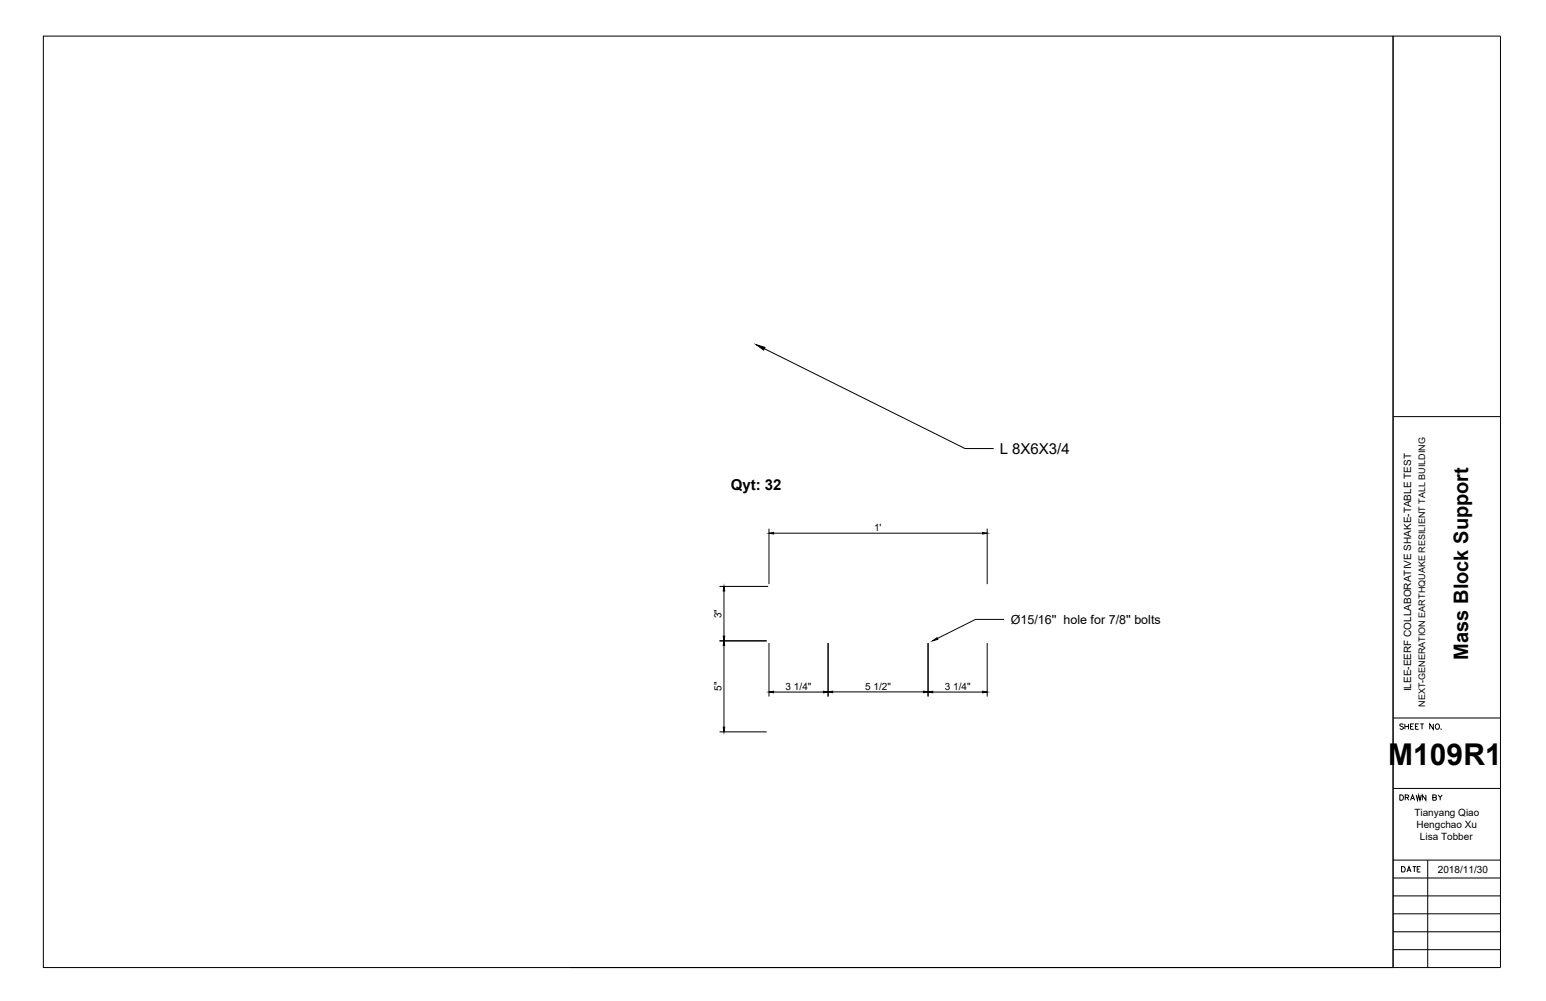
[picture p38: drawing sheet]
<svg xmlns="http://www.w3.org/2000/svg" width="432mm" height="279mm" viewBox="0 0 432 279" stroke-linecap="round" stroke-linejoin="round" font-family="sans-serif">
<defs><g id="words">
<text font-size="8.4" x="387.8" y="213.6">M109R1</text>
<text font-size="5.6" x="410.1" y="184.1" transform="rotate(-90 410.1 184.1)">Mass Block Support</text>
<text font-size="4.4" x="390.5" y="244.5">DATE</text>
<g font-size="4.2">
<text x="279.2" y="126.7">L 8X6X3/4</text>
<text x="204.1" y="136.8">Qyt: 32</text>
</g>
<text font-size="3.5" x="282.3" y="174.2">Ø15/16'' hole for 7/8'' bolts</text>
<g font-size="2.8">
<text x="244.1" y="148.2">1'</text>
<text x="201.5" y="172.6" transform="rotate(-90 201.5 172.6)">3&quot;</text>
<text x="201.5" y="192.8" transform="rotate(-90 201.5 192.8)">5&quot;</text>
<text x="219.4" y="192.5">3 1/4&quot;</text>
<text x="241.7" y="192.5">5 1/2&quot;</text>
<text x="263.9" y="192.5">3 1/4&quot;</text>
<text x="394.1" y="193" transform="rotate(-90 394.1 193)">ILEE-EERF COLLABORATIVE SHAKE-TABLE TEST</text>
<text x="395" y="227.8">Tianyang Qiao</text>
<text x="395.6" y="231.1">Hengchao Xu</text>
<text x="396.6" y="234.4">Lisa Tobber</text>
<text x="401.6" y="243.6">2018/11/30</text>
</g>
<text font-size="2.5" x="398.1" y="197.2" transform="rotate(-90 398.1 197.2)">NEXT-GENERATION EARTHQUAKE RESILIENT TALL BUILDING</text>
</g></defs>
<!-- layer: SolidLine -->
<g fill="none" stroke="#000" stroke-width=".28">
<path d="M12.1 10.1h377v260h-377zM389.1 10.1h30v260h-260M389.1 116.3h30M389.1 200.4h30M392 202.3l-.4-.2h-.5l-.1 .4 .8 .4 .2 .4-.4 .3-.6-.3M392.4 202.1v1.5M392.4 202.8h1M393.4 202.1v1.5M394 202.8h.5M394.9 202.1h-.9v1.5h.9M395.3 202.8h.6M396.2 202.1h-.9v1.5h.9"/>
<path d="M396.7 202.1h1M397.2 202.1v1.5M400.3 202.1v1.5l-1-1.5v1.5M401.2 202.1a.7 .7 0 0 1 .9 .7 .7 .7 0 0 1-.9 .7l-.3-.5zM402.5 203.4l.1 .1M389.1 220.1h30M391 221.9h.5a.8 .8 0 0 1 .5 .7 .8 .8 0 0 1-.5 .8h-.5zM392.5 222.6l.8-.1 .2-.3-.4-.3h-.6v1.5M393 222.6l.5 .8M394 223.4l.5-1.5 .6 1.5M394.2 222.9h.7M395.5 221.9l.4 1.5 .3-1.5 .4 1.5 .4-1.5"/>
<path d="M398.3 221.9v1.5l-1-1.5v1.5M400.2 222.6l.8-.1 .1-.5-.9-.1v1.5l.8-.1 .2-.4-.4-.3M401.7 221.9l.6 .7 .5-.7M402.3 222.6v.8M389.1 240.1h30M389.1 245.1h30M389.1 250.1h30M389.1 255.1h30M398.8 240.1v30M389.1 260.1h30M389.1 265.1h30"/>
</g>
<!-- layer: Leader -->
<path d="M389.1 10.1v260M280.5 172.9h-8l-10.7 5.3" fill="none" stroke="#000" stroke-width=".28"/>
<path d="M260.5 178.9l1.2-.9 .2 .4z" fill="#000" stroke="#000" stroke-width=".28"/>
<!-- layer: 0 -->
<g fill="none" stroke="#000" stroke-width=".28">
<path d="M213.5 97.3l56 27.9h8M214.8 147.6v15.4M216.1 148.8h58.3M275.7 147.6v15.4M201 178.9h13.1M201 163.7h13.5M202.2 165v12.6M214.8 179.5v14.9M231.3 179.5v14.9M259.2 179.5v14.9M275.7 179.5v14.9M202.2 180.2v22.8"/>
<path d="M216.1 193.2h13.9M232.6 193.1h25.3M260.5 193.2h13.9M201 204.3h13.1"/>
</g>
<g fill="#000" stroke="#000" stroke-width=".28">
<path d="M211.2 96.2l2.5 .8-.4 .7zM214.8 148.8l1.3-.2v.5zM274.4 148.6l1.3 .2-1.3 .3zM202 177.6h.4l-.2 1.3zM202.2 163.7l.2 1.3h-.4zM202.2 178.9l.2 1.3h-.4zM214.8 193.2l1.3-.3v.5zM230 192.9l1.3 .3-1.3 .2zM231.3 193.1l1.3-.2v.5zM257.9 192.9l1.3 .2-1.3 .3zM259.2 193.2l1.3-.3v.5zM274.4 192.9l1.3 .3-1.3 .2z"/>
<path d="M202 203h.4l-.2 1.3z"/>
</g>
<use href="#words"/>
</svg>
